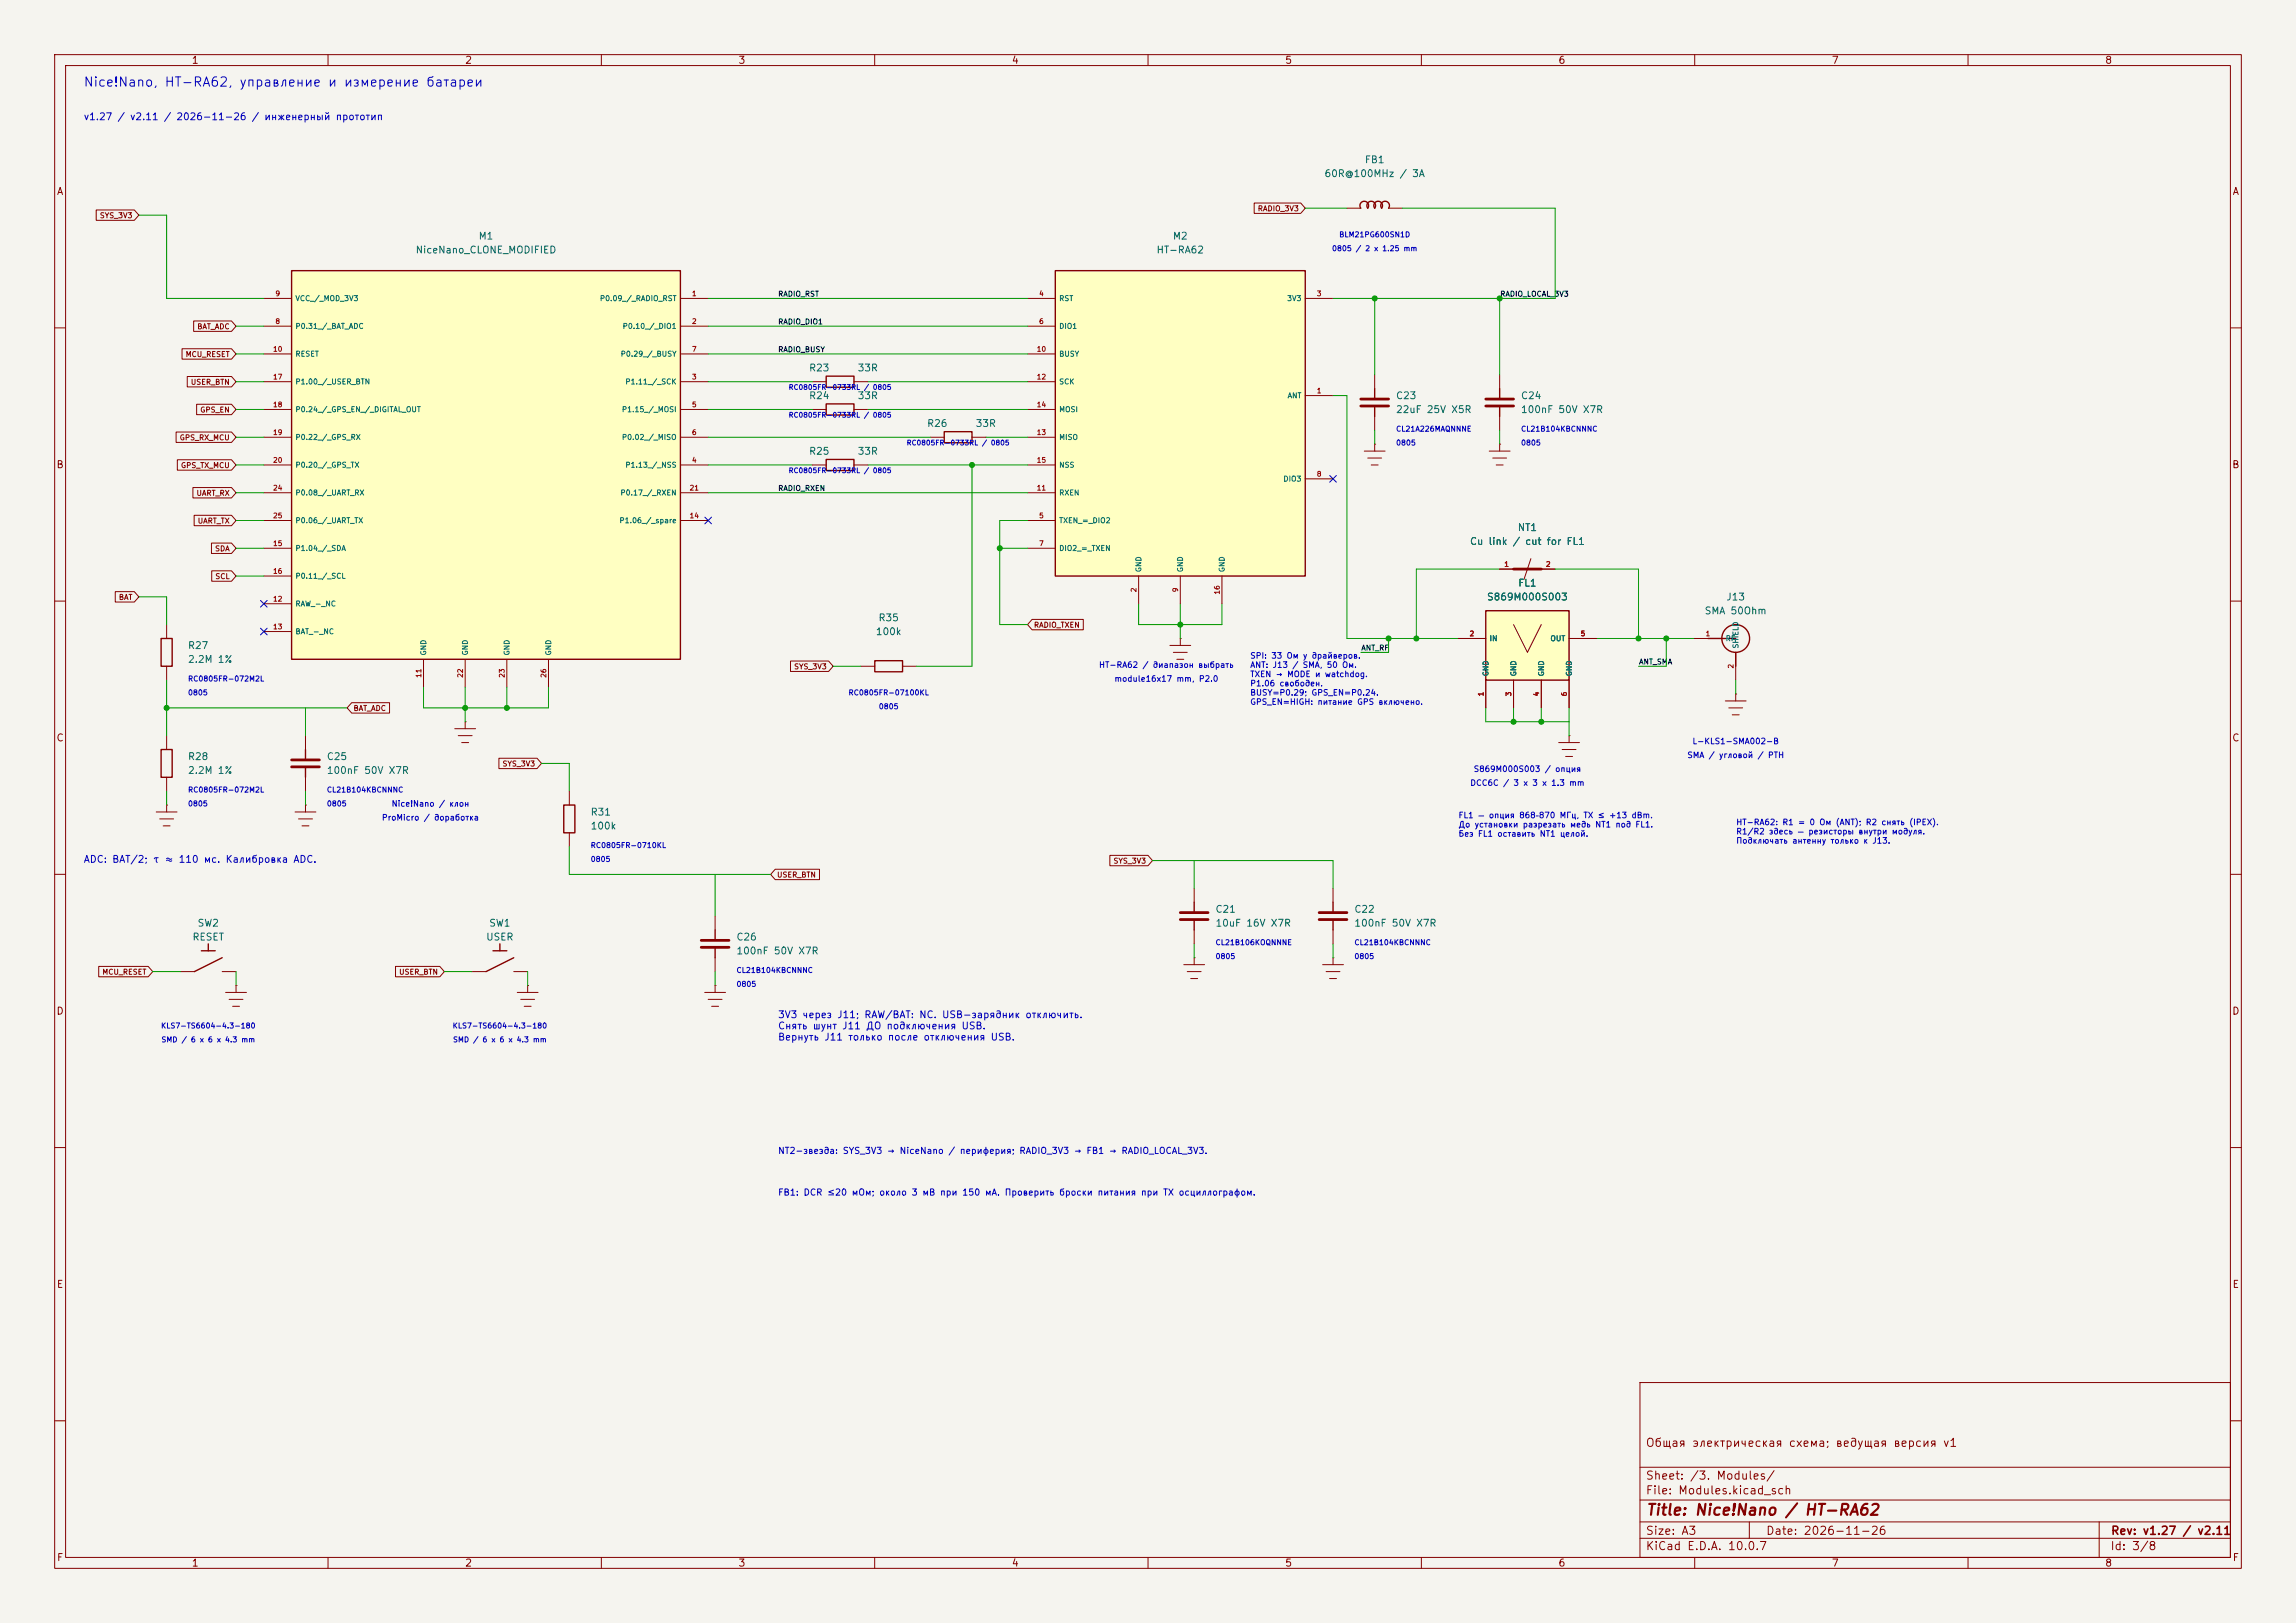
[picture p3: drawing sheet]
<svg xmlns="http://www.w3.org/2000/svg" width="420mm" height="297mm" viewBox="0 0 420 297" stroke-linecap="round" stroke-linejoin="round" font-family="sans-serif">
<defs><g id="words">
<text font-size="71.4" fill="#009600" x="53.2" y="120.8">M1</text>
<text font-size="56.1" fill="#009600" x="192.9" y="105.5">M2</text>
<text font-size="13" fill="#840000" x="271.7" y="124.6">FL1</text>
<text font-size="7.9" fill="#840000" x="312.3" y="122">J13</text>
<g font-size="5.3" fill="#840000">
<text x="248.7" y="76.3">C23</text>
<text x="271.5" y="76.3">C24</text>
<text x="53.1" y="142.4">C25</text>
<text x="215.6" y="170.3">C21</text>
<text x="241" y="170.3">C22</text>
<text x="35.4" y="177.9">SW2</text>
<text x="88.8" y="177.9">SW1</text>
<text x="128" y="175.4">C26</text>
</g>
<text font-size="4" fill="#840000" x="276.6" y="106.1">NT1</text>
<text font-size="2" fill="#840000" x="301" y="277.8">Title: Nice!Nano / HT-RA62</text>
<text font-size="1.7" fill="#0000c2" x="15.2" y="16.3">Nice!Nano, HT-RA62, управление и измерение батареи</text>
<g font-size="1.5" fill="#840000">
<text x="248.6" y="38.2">FB1</text>
<text x="300.9" y="265.1">Общая электрическая схема; ведущая версия v1</text>
<text x="300.9" y="273.8">File: Modules.kicad_sch</text>
<text x="300.9" y="271.1">Sheet: /3. Modules/</text>
<text x="300.9" y="281.2">Size: A3</text>
<text x="322.9" y="281.2">Date: 2026-11-26</text>
<text x="386" y="281.2">Rev: v1.27 / v2.11</text>
<text x="300.9" y="284">KiCad E.D.A. 10.0.7</text>
<text x="385.9" y="284">Id: 3/8</text>
</g>
<g font-size="1.3" fill="#840000">
<text x="35" y="12">1</text>
<text x="85" y="12">2</text>
<text x="135" y="12">3</text>
<text x="185" y="12">4</text>
<text x="235" y="12">5</text>
<text x="285" y="12">6</text>
<text x="335" y="12">7</text>
<text x="385" y="12">8</text>
<text x="10.3" y="36">A</text>
<text x="408.3" y="36">A</text>
<text x="10.2" y="86">B</text>
<text x="408.2" y="86">B</text>
<text x="10.2" y="136">C</text>
<text x="408.2" y="136">C</text>
<text x="10.2" y="186">D</text>
<text x="408.2" y="186">D</text>
<text x="10.3" y="236">E</text>
<text x="408.3" y="236">E</text>
<text x="10.3" y="286">F</text>
<text x="35" y="287">1</text>
<text x="85" y="287">2</text>
<text x="135" y="287">3</text>
<text x="185" y="287">4</text>
<text x="235" y="287">5</text>
<text x="285" y="287">6</text>
<text x="335" y="287">7</text>
<text x="385" y="287">8</text>
<text x="408.3" y="286">F</text>
</g>
<g font-size="1.3" fill="#0000c2">
<text x="15.2" y="22.3">v1.27 / v2.11 / 2026-11-26 / инженерный прототип</text>
<text x="15.2" y="158.2">ADC: BAT/2; τ ≈ 110 мс. Калибровка ADC.</text>
<text x="142.2" y="186.6">3V3 через J</text>
<text x="142.2" y="188.7">Снять шунт J</text>
<text x="142.2" y="190.7">Вернуть J</text>
<text x="150.7" y="190.7">​</text>
<text x="150.7" y="190.7">1</text>
<text x="153" y="186.6">​</text>
<text x="153" y="186.6">1</text>
<text x="153" y="186.6">;</text>
<text x="153.9" y="188.7">​</text>
<text x="153.9" y="188.7">1</text>
<text x="155" y="190.7">только после отключения USB.</text>
<text x="158" y="186.6">RAW/BAT: NC. USB-зарядник отключить.</text>
<text x="158.3" y="188.7">ДО подключения USB.</text>
</g>
<g font-size="1.3" fill="#006464">
<text x="242.2" y="32.7">60R@100MHz / 3A</text>
<text x="249.5" y="30.2">FB1</text>
<text x="75.9" y="46.7">NiceNano_CLONE_MODIFIED</text>
<text x="87.4" y="44.1">M1</text>
<text x="211.4" y="46.7">HT-RA62</text>
<text x="214.4" y="44.1">M2</text>
<text x="147.9" y="68.3">R23</text>
<text x="156.8" y="68.3">33R</text>
<text x="147.9" y="73.4">R24</text>
<text x="156.8" y="73.4">33R</text>
<text x="255.3" y="73.4">C23</text>
<text x="255.3" y="75.9">22uF 25V X5R</text>
<text x="278.1" y="73.4">C24</text>
<text x="278.1" y="75.9">100nF 50V X7R</text>
<text x="147.9" y="83.5">R25</text>
<text x="156.8" y="83.5">33R</text>
<text x="169.5" y="78.4">R26</text>
<text x="178.4" y="78.4">33R</text>
<text x="268.8" y="100">Cu link / cut for F</text>
<text x="268.8" y="100">Cu link / cut for ​</text>
<text x="277.5" y="97.5">NT1</text>
<text x="277.5" y="97.5">N</text>
<text x="277.5" y="97.5">​</text>
<text x="277.5" y="97.5">T</text>
<text x="277.5" y="97.5">1</text>
<text x="286.4" y="100">L</text>
<text x="286.4" y="100">​</text>
<text x="286.4" y="100">1</text>
<text x="286.4" y="100">F</text>
<text x="277.6" y="107.6">FL1</text>
<text x="277.6" y="107.6">F</text>
<text x="277.6" y="107.6">​</text>
<text x="277.6" y="107.6">L</text>
<text x="277.6" y="107.6">1</text>
<text x="160.6" y="114">R35</text>
<text x="271.9" y="110.2">S869M000S003</text>
<text x="311.7" y="112.7">SMA 50Ohm</text>
<text x="315.7" y="110.2">J13</text>
<text x="34.3" y="119.1">R27</text>
<text x="160.1" y="116.5">100k</text>
<text x="34.3" y="121.6">2.2M 1%</text>
<text x="34.3" y="139.4">R28</text>
<text x="34.3" y="141.9">2.2M 1%</text>
<text x="59.7" y="139.4">C25</text>
<text x="59.7" y="141.9">100nF 50V X7R</text>
<text x="107.9" y="149.6">R31</text>
<text x="107.9" y="152.1">100k</text>
<text x="222.2" y="167.3">C21</text>
<text x="247.6" y="167.3">C22</text>
<text x="35.1" y="172.4">RESET</text>
<text x="36" y="169.9">SW2</text>
<text x="88.8" y="172.4">USER</text>
<text x="89.4" y="169.9">SW1</text>
<text x="134.6" y="172.4">C26</text>
<text x="222.2" y="169.9">10uF 16V X7R</text>
<text x="247.6" y="169.9">100nF 50V X7R</text>
<text x="134.6" y="175">100nF 50V X7R</text>
</g>
<g font-size="1.2" fill="#0000c2">
<text x="142.2" y="211.4">N</text>
<text x="142.2" y="211.4">​</text>
<text x="142.2" y="211.4">T</text>
<text x="142.2" y="211.4">2</text>
<text x="142.2" y="211.4">-</text>
<text x="142.2" y="211.4">з</text>
<text x="142.2" y="211.4">в</text>
<text x="142.2" y="211.4">е</text>
<text x="142.2" y="211.4">д</text>
<text x="142.2" y="211.4">а</text>
<text x="142.2" y="211.4">:</text>
<text x="154.1" y="211.4">SYS_3V3 → NiceNano / периферия; RADIO_3V3 → F</text>
<text x="198.6" y="211.4">​</text>
<text x="198.6" y="211.4">B</text>
<text x="198.6" y="211.4">1</text>
<text x="202.7" y="211.4">→ RADIO_LOCAL_3V3.</text>
<text x="142.2" y="219.1">F</text>
<text x="142.2" y="219.1">​</text>
<text x="142.2" y="219.1">B</text>
<text x="142.2" y="219.1">1</text>
<text x="142.2" y="219.1">:</text>
<text x="146.9" y="219.1">DCR ≤20 мОм; около 3 мВ при 150 мА. Проверить броски питания при TX осциллографом.</text>
</g>
<g font-size="1.1" fill="#0000c2">
<text x="200.9" y="122.5">HT-RA62 / диапазон выбрать</text>
<text x="203.8" y="125">module16x17 mm, P2.0</text>
<text x="228.6" y="120.8">SPI: 33 Ом у драйверов.</text>
<text x="228.6" y="122.5">ANT: J</text>
<text x="228.6" y="124.2">TXEN → MODE и watchdog.</text>
<text x="228.6" y="125.9">P1.06 свободен.</text>
<text x="232.7" y="122.5">​</text>
<text x="232.7" y="122.5">1</text>
<text x="232.7" y="122.5">3</text>
<text x="236.3" y="122.5">/ SMA, 50 Ом.</text>
<text x="228.6" y="127.5">BUSY=P0.29; GPS_EN=P0.24.</text>
<text x="228.6" y="129.2">GPS_EN=HIGH: питание GPS включено.</text>
<text x="309.5" y="136.4">L-KLS1-SMA002-B</text>
<text x="269.5" y="141.5">S869M000S003 / опция</text>
<text x="308.5" y="139">SMA / угловой / PTH</text>
<text x="71.5" y="147.9">Nice!Nano / клон</text>
<text x="266.7" y="150">F</text>
<text x="266.7" y="150">​</text>
<text x="266.7" y="150">L</text>
<text x="266.7" y="150">1</text>
<text x="268.8" y="144.1">DCC6C / 3 x 3 x 1.3 mm</text>
<text x="270.2" y="150">— опция 868–870 МГц, TX ≤ +13 dBm.</text>
<text x="69.8" y="150.4">ProMicro / доработка</text>
<text x="266.7" y="151.7">До установки разрезать медь N</text>
<text x="266.7" y="153.4">Без F</text>
<text x="270.2" y="153.4">​</text>
<text x="270.2" y="153.4">L</text>
<text x="270.2" y="153.4">1</text>
<text x="273.8" y="153.4">оставить N</text>
<text x="281.5" y="153.4">​</text>
<text x="281.5" y="153.4">T</text>
<text x="281.5" y="153.4">1</text>
<text x="285.2" y="153.4">целой.</text>
<text x="291.7" y="151.7">​</text>
<text x="291.7" y="151.7">T</text>
<text x="291.7" y="151.7">1</text>
<text x="295.4" y="151.7">под F</text>
<text x="299" y="151.7">​</text>
<text x="299" y="151.7">L</text>
<text x="299" y="151.7">1</text>
<text x="299" y="151.7">.</text>
<text x="317.5" y="151.3">HT-RA62: R</text>
<text x="317.5" y="152.9">R</text>
<text x="317.5" y="152.9">​</text>
<text x="317.5" y="152.9">1</text>
<text x="317.5" y="152.9">/</text>
<text x="317.5" y="152.9">2</text>
<text x="317.5" y="154.6">Подключать антенну только к J</text>
<text x="323.5" y="152.9">здесь — резисторы внутри модуля.</text>
<text x="325.9" y="151.3">​</text>
<text x="325.9" y="151.3">1</text>
<text x="328.8" y="151.3">= 0 Ом (ANT); R2 снять (IPEX).</text>
<text x="342.4" y="154.6">​</text>
<text x="342.4" y="154.6">1</text>
<text x="342.4" y="154.6">3</text>
<text x="342.4" y="154.6">.</text>
</g>
<g font-size="1" fill="#840000">
<text x="18.2" y="40.2">SYS_3V3</text>
<text x="230" y="38.9">RADIO_3V3</text>
<text x="33.9" y="65.6">MCU_RESET</text>
<text x="36" y="60.5">BAT_ADC</text>
<text x="34.8" y="70.6">USER_BTN</text>
<text x="36.5" y="75.7">GPS_EN</text>
<text x="32.8" y="80.8">GPS_RX_MCU</text>
<text x="33" y="85.9">GPS_TX_MCU</text>
<text x="35.9" y="91">UART_RX</text>
<text x="36.1" y="96">UART_TX</text>
<text x="39.2" y="101.1">SDA</text>
<text x="39.3" y="106.2">SCL</text>
<text x="21.6" y="110">BAT</text>
<text x="189" y="115.1">RADIO_TXEN</text>
<text x="145.2" y="122.7">SYS_3V3</text>
<text x="64.6" y="130.3">BAT_ADC</text>
<text x="91.8" y="140.5">SYS_3V3</text>
<text x="142" y="160.8">USER_BTN</text>
<text x="203.6" y="158.3">SYS_3V3</text>
<text x="18.6" y="178.6">MCU_RESET</text>
<text x="72.9" y="178.6">USER_BTN</text>
</g>
<g font-size="1" fill="#0000c2">
<text x="243.6" y="46.2">0805 / 2 x 1.25 mm</text>
<text x="244.9" y="43.6">BLM21PG600SN1D</text>
<text x="255.3" y="79.2">CL21A226MAQNNNE</text>
<text x="255.3" y="81.7">0805</text>
<text x="278.1" y="79.2">CL21B104KBCNNNC</text>
<text x="278.1" y="81.7">0805</text>
<text x="34.3" y="124.9">RC0805FR-072M2L</text>
<text x="34.3" y="127.5">0805</text>
<text x="155.1" y="127.5">RC0805FR-07100KL</text>
<text x="160.7" y="130">0805</text>
<text x="34.3" y="147.8">0805</text>
<text x="34.3" y="145.2">RC0805FR-072M2L</text>
<text x="59.7" y="145.2">CL21B104KBCNNNC</text>
<text x="59.7" y="147.8">0805</text>
<text x="108" y="155.4">RC0805FR-0710KL</text>
<text x="108" y="157.9">0805</text>
<text x="222.3" y="173.2">CL21B106KOQNNNE</text>
<text x="247.7" y="173.2">CL21B104KBCNNNC</text>
<text x="134.6" y="178.3">CL21B104KBCNNNC</text>
<text x="222.3" y="175.7">0805</text>
<text x="247.7" y="175.7">0805</text>
<text x="134.6" y="180.8">0805</text>
<text x="29.4" y="188.4">KLS7-TS6604-4.3-180</text>
<text x="29.4" y="191">SMD / 6 x 6 x 4.3 mm</text>
<text x="82.7" y="188.4">KLS7-TS6604-4.3-180</text>
<text x="82.8" y="191">SMD / 6 x 6 x 4.3 mm</text>
</g>
<g font-size="1" fill="#006464">
<text x="53.9" y="55.3">VCC_/_MOD_3V3</text>
<text x="109.6" y="55.3">P0.09_/_RADIO_RST</text>
<text x="193.6" y="55.3">RST</text>
<text x="235.3" y="55.3">3V3</text>
<text x="53.9" y="60.4">P0.31_/_BAT_ADC</text>
<text x="53.9" y="65.5">RESET</text>
<text x="113.4" y="65.5">P0.29_/_BUSY</text>
<text x="113.8" y="60.4">P0.10_/_DIO1</text>
<text x="193.6" y="60.4">DIO1</text>
<text x="193.6" y="65.5">BUSY</text>
<text x="53.9" y="70.6">P1.00_/_USER_BTN</text>
<text x="114.3" y="70.6">P1.11_/_SCK</text>
<text x="193.6" y="70.6">SCK</text>
<text x="53.9" y="75.6">P0.24_/_GPS_EN_/_DIGITAL_OUT</text>
<text x="113.7" y="75.6">P1.15_/_MOSI</text>
<text x="193.6" y="75.6">MOSI</text>
<text x="235.4" y="73.1">ANT</text>
<text x="53.9" y="80.7">P0.22_/_GPS_RX</text>
<text x="113.7" y="80.7">P0.02_/_MISO</text>
<text x="193.6" y="80.7">MISO</text>
<text x="53.9" y="85.8">P0.20_/_GPS_TX</text>
<text x="114.3" y="85.8">P1.13_/_NSS</text>
<text x="193.6" y="85.8">NSS</text>
<text x="234.7" y="88.3">DIO3</text>
<text x="53.9" y="90.9">P0.08_/_UART_RX</text>
<text x="53.9" y="96">P0.06_/_UART_TX</text>
<text x="113.2" y="96">P1.06_/_spare</text>
<text x="113.4" y="90.9">P0.17_/_RXEN</text>
<text x="193.6" y="96">TXEN_=_DIO2</text>
<text x="193.6" y="90.9">RXEN</text>
<text x="53.9" y="101">P1.04_/_SDA</text>
<text x="193.6" y="101">DIO2_=_TXEN</text>
<text x="53.9" y="106.1">P0.11_/_SCL</text>
<text x="209" y="104.8" transform="rotate(-90 209 104.8)">GND</text>
<text x="216.6" y="104.8" transform="rotate(-90 216.6 104.8)">GND</text>
<text x="224.2" y="104.8" transform="rotate(-90 224.2 104.8)">GND</text>
<text x="53.9" y="111.2">RAW_-_NC</text>
<text x="53.9" y="116.3">BAT_-_NC</text>
<text x="272.4" y="117.6">IN</text>
<text x="283.5" y="117.6">OUT</text>
<text x="315.6" y="117.6">RF</text>
<text x="318.2" y="118.8" transform="rotate(-90 318.2 118.8)">SHIELD</text>
<text x="78.2" y="120" transform="rotate(-90 78.2 120)">GND</text>
<text x="85.8" y="120" transform="rotate(-90 85.8 120)">GND</text>
<text x="93.4" y="120" transform="rotate(-90 93.4 120)">GND</text>
<text x="101" y="120" transform="rotate(-90 101 120)">GND</text>
<text x="272.5" y="123.9" transform="rotate(-90 272.5 123.9)">GND</text>
<text x="277.6" y="123.9" transform="rotate(-90 277.6 123.9)">GND</text>
<text x="282.7" y="123.9" transform="rotate(-90 282.7 123.9)">GND</text>
<text x="287.7" y="123.9" transform="rotate(-90 287.7 123.9)">GND</text>
</g>
<g font-size="1" fill="#0f0f0f">
<text x="142.2" y="59.6">RADIO_DIO1</text>
<text x="142.2" y="54.5">RADIO_RST</text>
<text x="274.3" y="54.5">RADIO_LOCAL_3V3</text>
<text x="142.2" y="64.7">RADIO_BUSY</text>
<text x="142.2" y="90.1">RADIO_RXEN</text>
<text x="248.9" y="119.3">ANT_RF</text>
<text x="299.7" y="121.8">ANT_SMA</text>
</g>
<g font-size=".9" fill="#a90000">
<text x="50.3" y="59.5">8</text>
<text x="50.3" y="54.4">9</text>
<text x="126.5" y="54.4">1</text>
<text x="126.5" y="59.5">2</text>
<text x="190" y="54.4">4</text>
<text x="190" y="59.5">6</text>
<text x="240.8" y="54.4">3</text>
<text x="49.9" y="64.6">10</text>
<text x="126.5" y="64.6">7</text>
<text x="189.6" y="64.6">10</text>
<text x="49.9" y="69.6">17</text>
<text x="126.5" y="69.6">3</text>
<text x="189.6" y="69.6">12</text>
<text x="49.9" y="74.7">18</text>
<text x="126.5" y="74.7">5</text>
<text x="189.6" y="74.7">14</text>
<text x="240.8" y="72.2">1</text>
<text x="49.9" y="79.8">19</text>
<text x="126.5" y="79.8">6</text>
<text x="189.6" y="79.8">13</text>
<text x="49.9" y="84.9">20</text>
<text x="49.9" y="90">24</text>
<text x="126.1" y="90">21</text>
<text x="126.5" y="84.9">4</text>
<text x="189.6" y="90">11</text>
<text x="189.6" y="84.9">15</text>
<text x="240.8" y="87.4">8</text>
<text x="49.9" y="95">25</text>
<text x="126.1" y="95">14</text>
<text x="190" y="95">5</text>
<text x="49.9" y="100.1">15</text>
<text x="190" y="100.1">7</text>
<text x="49.9" y="105.2">16</text>
<text x="275.1" y="103.9">1</text>
<text x="282.7" y="103.9">2</text>
<text x="49.9" y="110.3">12</text>
<text x="208.1" y="108.5" transform="rotate(-90 208.1 108.5)">2</text>
<text x="215.7" y="108.5" transform="rotate(-90 215.7 108.5)">9</text>
<text x="223.3" y="108.9" transform="rotate(-90 223.3 108.9)">16</text>
<text x="49.9" y="115.4">13</text>
<text x="268.7" y="116.6">2</text>
<text x="289" y="116.6">5</text>
<text x="311.9" y="116.6">1</text>
<text x="77.3" y="124.1" transform="rotate(-90 77.3 124.1)">11</text>
<text x="84.9" y="124.1" transform="rotate(-90 84.9 124.1)">22</text>
<text x="92.5" y="124.1" transform="rotate(-90 92.5 124.1)">23</text>
<text x="100.1" y="124.1" transform="rotate(-90 100.1 124.1)">26</text>
<text x="317.3" y="122.4" transform="rotate(-90 317.3 122.4)">2</text>
<text x="271.6" y="127.5" transform="rotate(-90 271.6 127.5)">1</text>
<text x="276.7" y="127.5" transform="rotate(-90 276.7 127.5)">3</text>
<text x="281.7" y="127.5" transform="rotate(-90 281.7 127.5)">4</text>
<text x="286.8" y="127.5" transform="rotate(-90 286.8 127.5)">6</text>
</g>
<g font-size=".9" fill="#0000c2">
<text x="144.2" y="71.6">RC0805FR-0733RL / 0805</text>
<text x="144.2" y="76.6">RC0805FR-0733RL / 0805</text>
<text x="165.8" y="81.7">RC0805FR-0733RL / 0805</text>
<text x="144.2" y="86.8">RC0805FR-0733RL / 0805</text>
</g>
</g></defs>
<path d="M0 0h420v297h-420z" fill="#f5f4ef" stroke="#f5f4ef" stroke-width=".18"/>
<g fill="none" stroke="#840000" stroke-width=".18">
<path d="M10 10h400v277h-400zM12 12h396v273h-396zM60 10v2M110 10v2M160 10v2M210 10v2M260 10v2M310 10v2M360 10v2M17.6 38.4h7l.8 1-.8 .9h-7zM254 38.1h2.5M35.4 58.7h6.9l.9 1-.9 .9h-6.9z"/>
<path d="M10 60h2M32.2 79.1h10.1l.9 .9-.9 1h-10.1zM33.3 63.8h9l.9 1-.9 .9h-9zM34.2 68.9h8.1l.9 1-.9 .9h-8.1zM36 74h6.3l.9 .9-.9 1h-6.3zM148.6 69.9h2.5M148.6 74.9h2.5M156.2 69.9h2.5M156.2 74.9h2.5M251.5 68.6v2.5M251.5 76.2v2.5M274.3 68.6v2.5"/>
<path d="M274.3 76.2v2.5M408 60h2M32.4 84.1h9.9l.9 1-.9 .9h-9.9zM35.3 89.2h7l.9 1-.9 .9h-7zM35.5 94.3h6.8l.9 1-.9 .9h-6.8zM38.7 99.4h3.6l.9 .9-.9 1h-3.6zM148.6 85.1h2.5M156.2 85.1h2.5M170.2 80h2.5M177.8 80h2.5M250.2 83.8h2.5M250.8 85.1h1.3"/>
<path d="M251.5 81.3h.1M251.5 81.3v1.3M272.4 82.6h3.8M273 83.8h2.6M273.7 85.1h1.3M274.3 81.3h.1M274.3 81.3v1.3M10 110h2M21.1 108.3h3.5l.8 .9-.8 1h-3.5zM30.5 114.3v2.5M38.7 104.5h3.6l.9 .9-.9 1h-3.6zM266.7 116.8h5.1"/>
<path d="M274.3 104.1h2.6M281.9 104.1h2.6M287 116.8h5.1M408 110h2M30.5 121.9v2.6M30.5 134.6v2.6M144.6 121h7l.8 .9-.8 1h-7zM157.5 121.9h2.5M165.1 121.9h2.5M215.3 120.7h1.2M271.8 124.5v5M276.9 124.5v5"/>
<path d="M281.9 124.5v5M285.1 135.9h3.8M285.7 137.2h2.6M286.4 138.4h1.3M287 134.6h.1M287 124.5v5M287 134.6v1.3M315.6 128.3h3.8M316.2 129.5h2.6M316.9 130.8h1.2M317.5 127h.1M317.5 127v1.3"/>
<path d="M10 160h2M28.6 148.6h3.8M29.2 149.9h2.5M29.8 151.1h1.3M30.5 147.3h.1M30.5 142.2v2.6M30.5 147.3v1.3M54 148.6h3.8M54.6 149.9h2.5M55.2 151.1h1.3M55.9 147.3h.1M55.9 142.2v2.6"/>
<path d="M55.9 147.3v1.3M104.1 144.8v2.5M104.1 152.4v2.5M141.8 159.1h8.1v1.9h-8.1l-.8-1zM203 156.5h7l.8 1-.8 .9h-7zM408 160h2M18.1 176.8h9l.8 1-.8 1h-9zM33 177.8h2.6M40.6 177.8h2.6M72.3 176.8h8.1l.9 1-.9 1h-8.1zM86.4 177.8h2.5M94 177.8h2.5"/>
<path d="M130.8 167.6v2.6M130.8 175.3v2.5M216.5 176.5h3.8M217.2 177.8h2.5M217.8 179.1h1.3M218.4 175.3h.1M218.4 162.6v2.5M218.4 170.2v2.5M218.4 175.3v1.2M241.9 176.5h3.8M242.6 177.8h2.5M243.2 179.1h1.3"/>
<path d="M243.8 175.3h.1M243.8 162.6v2.5M243.8 170.2v2.5M243.8 175.3v1.2M41.3 181.6h3.8M41.9 182.9h2.5M42.5 184.2h1.3M43.2 180.3h.1M43.2 180.3v1.3M94.6 181.6h3.8M95.2 182.9h2.6M95.9 184.2h1.3"/>
<path d="M96.5 180.3h.1M96.5 180.3v1.3M128.9 181.6h3.8M129.5 182.9h2.6M130.2 184.2h1.2M130.8 180.3h.1M130.8 180.3v1.3M10 210h2M408 210h2M300 253h108v32h-108zM10 260h2M300 278.5h108"/>
<path d="M300 274.5h108M300 268.5h108M320 278.5v3M384 278.5v6.5M408 260h2M60 285v2M110 285v2M160 285v2M210 285v2M260 285v2M300 281.5h108M310 285v2"/>
<path d="M360 285v2"/>
</g>
<path d="M151.1 68.8h5.1v2.1h-5.1zM151.1 73.9h5.1v2h-5.1zM172.7 79h5.1v2h-5.1zM151.1 84.1h5.1v2h-5.1zM29.5 116.8h2v5.1h-2zM29.5 137.2h2v5h-2zM160 120.9h5.1v2h-5.1zM103.1 147.3h2.1v5.1h-2.1z" fill="none" stroke="#840000" stroke-width=".25"/>
<g fill="none" stroke="#009600" stroke-width=".18">
<path d="M25.4 39.4h5.1v15.2h17.8M256.5 38.1h28v16.5h-40.7M129.5 59.7h58.5M129.5 54.6h58.5M251.5 54.6v14M274.3 54.6v14M129.5 64.8h58.5M158.7 69.9h29.3M158.7 74.9h29.3M251.5 78.7v2.6M274.3 78.7v2.6M129.5 80h40.7"/>
<path d="M129.5 90.2h58.5M158.7 85.1h29.3M177.8 85.1v36.8h-10.2M25.4 109.2h5.1v5.1M246.4 116.8h20.3M254 116.8v2.6M274.3 104.1h-15.2v12.7M284.5 104.1h15.2v12.7M292.1 116.8h17.8M304.8 116.8v5.1h-5.1M30.5 124.5v10.1M30.5 129.5h25.4"/>
<path d="M152.4 121.9h5.1M271.8 129.5v2.6h15.2M276.9 129.5v2.6M281.9 129.5v2.6M287 129.5v5.1M317.5 124.5v2.5M30.5 144.8v2.5M55.9 144.8v2.5M104.1 154.9v5.1h36.9M210.8 157.5h33v5.1M218.4 157.5v5.1M27.9 177.8h5.1"/>
<path d="M43.2 177.8v2.5M81.3 177.8h5.1M96.5 177.8v2.5M130.8 160v7.6M130.8 177.8v2.5M218.4 172.7v2.6M243.8 172.7v2.6"/>
</g>
<g fill="#009600" stroke="#009600" stroke-width=".18">
<circle cx="304.8" cy="116.8" r=".46"/>
<circle cx="299.7" cy="116.8" r=".46"/>
<circle cx="276.9" cy="132.1" r=".46"/>
<circle cx="281.9" cy="132.1" r=".46"/>
<circle cx="177.8" cy="85.1" r=".46"/>
<circle cx="274.3" cy="54.6" r=".46"/>
<circle cx="251.5" cy="54.6" r=".46"/>
<circle cx="30.5" cy="129.5" r=".46"/>
<circle cx="254" cy="116.8" r=".46"/>
<circle cx="259.1" cy="116.8" r=".46"/>
</g>
<use href="#words"/>
</svg>
